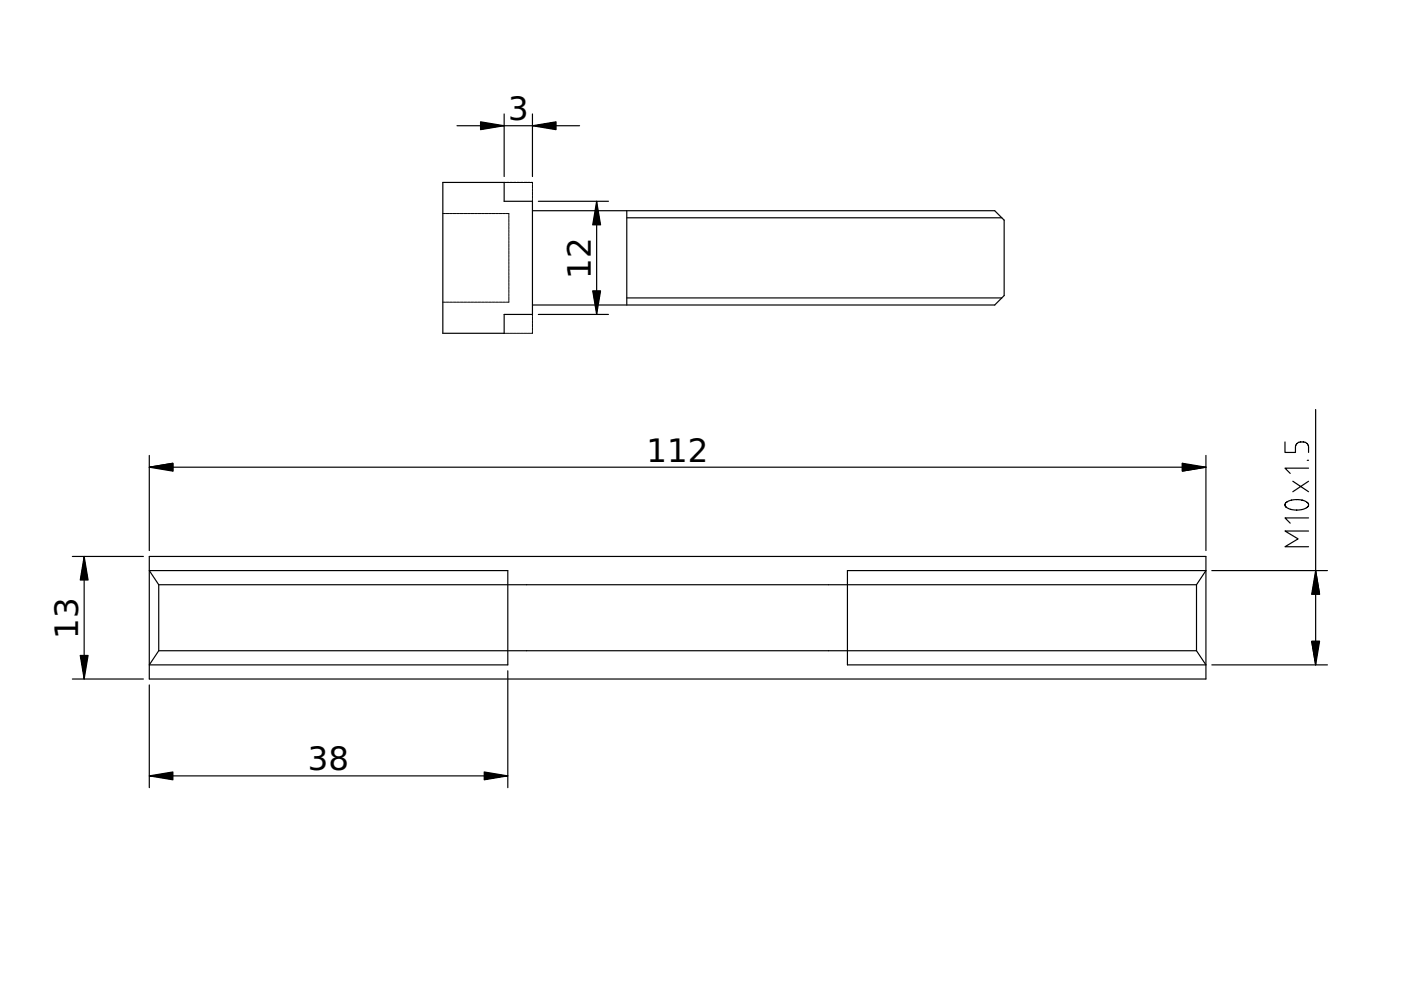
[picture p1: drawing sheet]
<svg xmlns="http://www.w3.org/2000/svg" width="297mm" height="210mm" viewBox="0 0 297 210" stroke-linecap="round" stroke-linejoin="round" font-family="sans-serif">
<defs><g id="words">
<g font-size="6.9">
<text x="107.7" y="25.4">3</text>
<text x="125.3" y="59.1" transform="rotate(-90 125.3 59.1)">12</text>
<text x="137.1" y="97.9">112</text>
<text x="16.6" y="135.4" transform="rotate(-90 16.6 135.4)">13</text>
<text x="65.3" y="163.3">38</text>
</g>
</g></defs>
<g fill="none" stroke="#000" stroke-width=".25">
<path d="M93.9 38.7h13v4h6v24h-6v4h-13zM96.9 26.7h26M106.9 24.2v13.2M112.9 24.2v13.2M112.9 44.7h98l2 2v16l-2 2h-98M114.1 42.7h14.9M126.5 42.7v24M132.9 44.7v20M132.9 46.2h79.5M114.1 66.7h14.9M132.9 63.2h79.5M31.7 99.1l5-.9v1.7z"/>
<path d="M31.7 96.6v20.1M31.7 99.1h224M250.7 98.2l5 .9-5 .8zM255.7 96.6v20.1M272.4 93.7v2.2h2.3v-1.1a1.11 1.11 0 0 1 1.1-1.1h.5a1.11 1.11 0 0 1 1.1 1.1v1.1M277.2 97.6h.2M277.4 99.3h-5l1.2 1.1M278.9 86.8v54.2M15.3 118h15.1M17.8 118v26M31.7 118h224v26h-224zM272.7 107.5h.1"/>
<path d="M274.1 102l3.3 2.3M277.2 106.5a4 4 0 0 0-4.7 .3v.4l.2 .3M277.2 106.5h.1M277.2 106.5a.63 .63 0 0 1-.2 1.1 4.4 4.4 0 0 1-4.3-.1M277.4 112.6h-5l2.8 1.7-2.8 1.6h5M277.4 109.8h-5l1.2 1.1M277.4 102l-3.3 2.3M33.7 124h220M33.7 124l-2-3h76v20h-76l2-3M33.7 138h220M33.7 124v14M253.7 124l2-3h-76v20h76l-2-3"/>
<path d="M253.7 124v14M256.9 121h24.5M278.1 136h1.7l-.9 5zM278.9 121l.9 5h-1.7zM15.3 144h15.1M31.7 145.2v21.8M107.7 142.2v24.8M256.9 141h24.5M31.7 164.5h76"/>
</g>
<g fill="none" stroke="#000" stroke-width=".21">
<path d="M106.9 38.7h.3M107.3 38.7h.6M108.1 38.7h.6M108.8 38.7h.6M109.6 38.7h.6M110.3 38.7h.6M111.1 38.7h.6M111.8 38.7h.6M112.6 38.7h.3v.4M112.9 39.3v.6M93.9 45.3h.5M94.6 45.3h.6"/>
<path d="M95.3 45.3h.6M96.1 45.3h.6M96.8 45.3h.6M97.6 45.3h.6M98.3 45.3h.6M99.1 45.3h.6M99.8 45.3h.6M100.6 45.3h.6M101.3 45.3h.6M102.1 45.3h.6M102.8 45.3h.6M103.6 45.3h.6"/>
<path d="M104.3 45.3h.6M105.1 45.3h.6M105.8 45.3h.6M106.6 45.3h.6M107.3 45.3h.6v.3M107.9 45.8v.6M107.9 46.5v.6M107.9 47.3v.6M107.9 48v.6M107.9 48.8v.6M107.9 49.5v.6M107.9 50.2v.6"/>
<path d="M107.9 51v.6M107.9 51.7v.6M107.9 52.5v.6M107.9 53.2v.6M107.9 54v.6M107.9 54.7v.6M107.9 55.5v.6M107.9 56.2v.6M107.9 57v.6M107.9 57.7v.6M107.9 58.5v.6M107.9 59.2v.6"/>
<path d="M107.9 60v.6M112.9 40v.6M112.9 40.8v.6M112.9 41.5v.6M112.9 42.3v.4M93.9 64.1h.5M94.6 64.1h.6M95.3 64.1h.6M96.1 64.1h.6M96.8 64.1h.6M97.6 64.1h.6M98.3 64.1h.6"/>
<path d="M99.1 64.1h.6M99.8 64.1h.6M100.6 64.1h.6M101.3 64.1h.6M102.1 64.1h.6M102.8 64.1h.6M103.6 64.1h.6M104.3 64.1h.6M105.1 64.1h.6M105.8 64.1h.6M106.6 64.1h.6M106.9 70.7h.3"/>
<path d="M107.3 70.7h.6M107.9 63.7v.4h-.6M107.9 60.7v.6M107.9 61.5v.6M107.9 62.2v.6M107.9 63v.6M108.1 70.7h.6M108.8 70.7h.6M109.6 70.7h.6M110.3 70.7h.6M111.1 70.7h.6M111.8 70.7h.6"/>
<path d="M112.9 70.2v.5h-.3M112.9 66.7v.4M112.9 67.2v.6M112.9 68v.6M112.9 68.7v.6M112.9 69.5v.6"/>
</g>
<path d="M101.9 25.8l5 .9-5 .8zM112.9 26.7l5-.9v1.7zM126.5 42.7l.8 5h-1.6zM125.7 61.7h1.6l-.8 5zM31.7 99.1l5-.9v1.7zM250.7 98.2l5 .9-5 .8zM17.8 118l.9 5h-1.7zM278.9 121l.9 5h-1.7zM17 139h1.7l-.9 5zM278.1 136h1.7l-.9 5zM31.7 164.5l5-.8v1.6zM102.7 163.7l5 .8-5 .8z" fill="#000"/>
<path d="M101.9 25.8l5 .9-5 .8zM112.9 26.7l5-.9v1.7zM126.5 42.7l.8 5h-1.6zM125.7 61.7h1.6l-.8 5zM31.7 99.1l5-.9v1.7zM250.7 98.2l5 .9-5 .8zM17.8 118l.9 5h-1.7zM278.9 121l.9 5h-1.7zM17 139h1.7l-.9 5zM278.1 136h1.7l-.9 5zM31.7 164.5l5-.8v1.6zM102.7 163.7l5 .8-5 .8z" fill="#000" stroke="#000" stroke-width=".25"/>
<use href="#words"/>
</svg>
